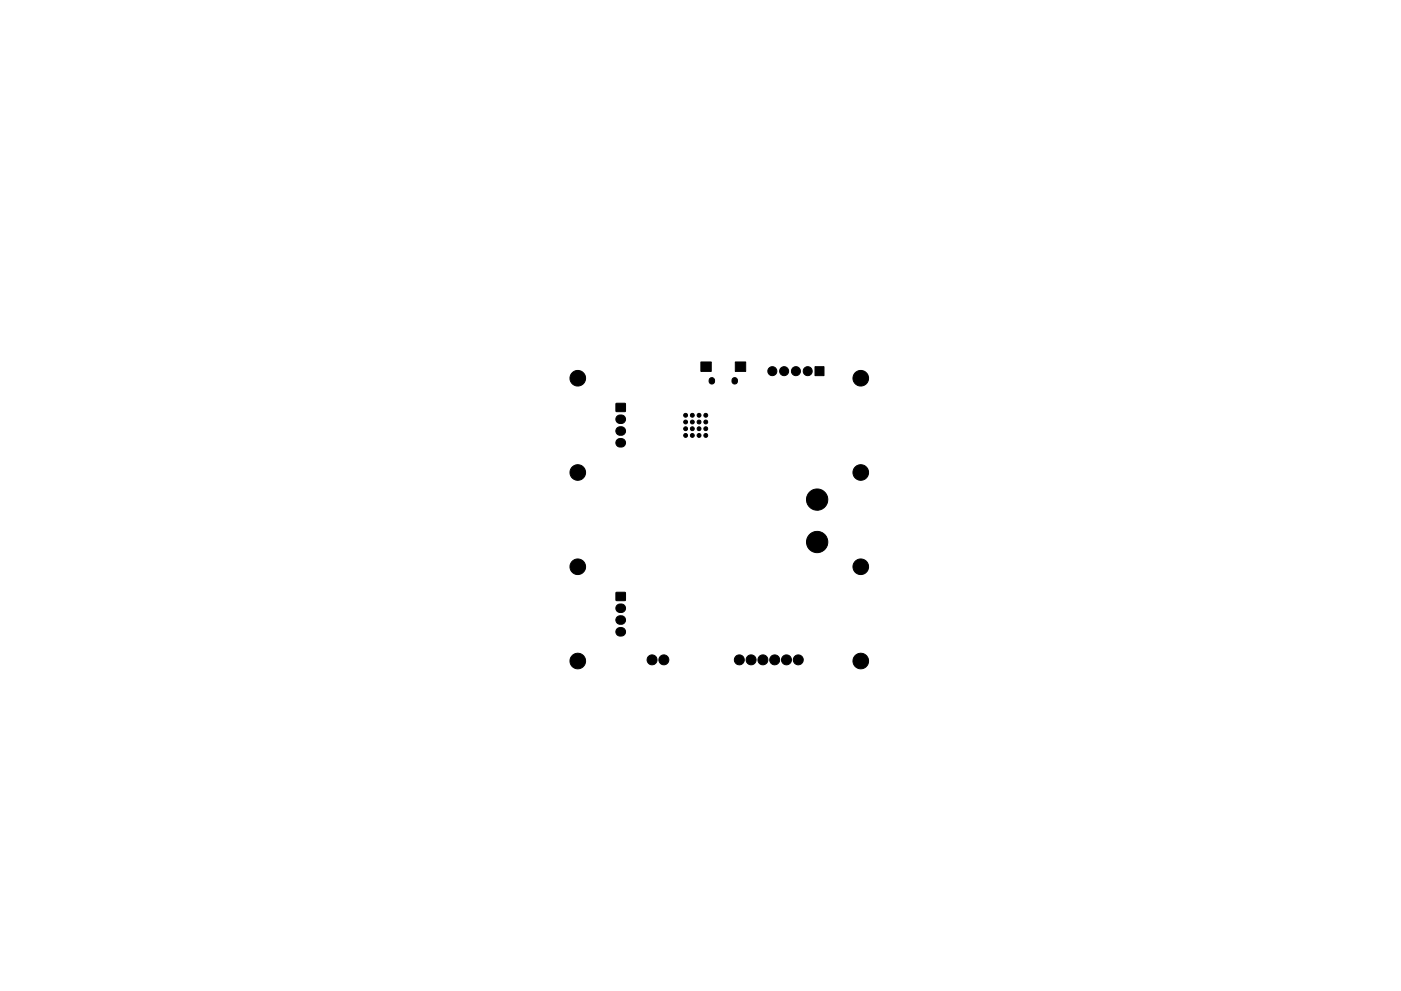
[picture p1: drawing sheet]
<svg xmlns="http://www.w3.org/2000/svg" width="297mm" height="210mm" viewBox="0 0 297 210" stroke-linecap="round" stroke-linejoin="round" font-family="sans-serif">
<g fill="#000" stroke="#000" stroke-width=".21">
<path d="M148.6 76.8h2.2v2h-2.2zM155.9 76.8h2.2v2h-2.2zM172.8 77.8h1.9v1.9h-1.9zM130.8 90.8l.5-.2 .5-.1a.9 .9 0 0 1 .8 .9 .9 .9 0 0 1-.8 .9h-.4a.9 .9 0 0 1-.8-.5 .9 .9 0 0 1 .2-1zM130.8 93.3l.5-.2 .5-.1a.9 .9 0 0 1 .8 .9 .9 .9 0 0 1-.8 .9h-.4a.9 .9 0 0 1-.8-.5 .9 .9 0 0 1 .2-1zM130.8 88.3l.5-.2 .5-.1a.9 .9 0 0 1 .8 .9 .9 .9 0 0 1-.8 .9h-.4a.9 .9 0 0 1-.8-.5 .9 .9 0 0 1 .2-1zM130.6 85.6h2v1.7h-2zM130.8 133.4l.5-.2 .5-.1a.9 .9 0 0 1 .8 .9 .9 .9 0 0 1-.8 .9h-.4a.9 .9 0 0 1-.8-.5 .9 .9 0 0 1 .2-1zM130.8 130.9l.5-.2 .5-.1a.9 .9 0 0 1 .8 .9 .9 .9 0 0 1-.8 .9h-.4a.9 .9 0 0 1-.8-.5 .9 .9 0 0 1 .2-1zM130.8 128.4l.5-.2 .5-.1a.9 .9 0 0 1 .8 .9 .9 .9 0 0 1-.8 .9h-.4a.9 .9 0 0 1-.8-.5 .9 .9 0 0 1 .2-1zM130.6 125.7h2v1.7h-2z"/>
<circle cx="163.8" cy="78.7" r=".96"/>
<circle cx="166.2" cy="78.7" r=".96"/>
<circle cx="168.8" cy="78.7" r=".96"/>
<circle cx="171.2" cy="78.7" r=".96"/>
<circle cx="122.5" cy="80.3" r="1.66"/>
<circle cx="145.4" cy="92.4" r=".41"/>
<circle cx="145.4" cy="91" r=".41"/>
<circle cx="145.4" cy="89.5" r=".41"/>
<circle cx="145.4" cy="88.1" r=".41"/>
<circle cx="146.8" cy="92.4" r=".41"/>
<circle cx="146.8" cy="91" r=".41"/>
<circle cx="146.8" cy="89.5" r=".41"/>
<circle cx="146.8" cy="88.1" r=".41"/>
<circle cx="148.2" cy="92.4" r=".41"/>
<circle cx="148.2" cy="91" r=".41"/>
<circle cx="148.2" cy="88.1" r=".41"/>
<circle cx="148.2" cy="89.5" r=".41"/>
<circle cx="149.6" cy="92.4" r=".41"/>
<circle cx="149.6" cy="91" r=".41"/>
<circle cx="149.6" cy="89.5" r=".41"/>
<circle cx="149.6" cy="88.1" r=".41"/>
<circle cx="150.9" cy="80.8" r=".65"/>
<circle cx="155.8" cy="80.8" r=".65"/>
<circle cx="182.5" cy="80.3" r="1.66"/>
<circle cx="122.5" cy="100.3" r="1.66"/>
<circle cx="173.2" cy="106" r="2.26"/>
<circle cx="173.2" cy="115" r="2.26"/>
<circle cx="182.5" cy="100.3" r="1.66"/>
<circle cx="122.5" cy="120.3" r="1.66"/>
<circle cx="138.3" cy="140" r="1.06"/>
<circle cx="140.8" cy="140" r="1.06"/>
<circle cx="156.7" cy="140" r="1.06"/>
<circle cx="159.3" cy="140" r="1.06"/>
<circle cx="161.7" cy="140" r="1.06"/>
<circle cx="164.3" cy="140" r="1.06"/>
<circle cx="166.7" cy="140" r="1.06"/>
<circle cx="169.3" cy="140" r="1.06"/>
<circle cx="182.5" cy="120.3" r="1.66"/>
<circle cx="122.5" cy="140.3" r="1.66"/>
<circle cx="182.5" cy="140.3" r="1.66"/>
</g>
</svg>
